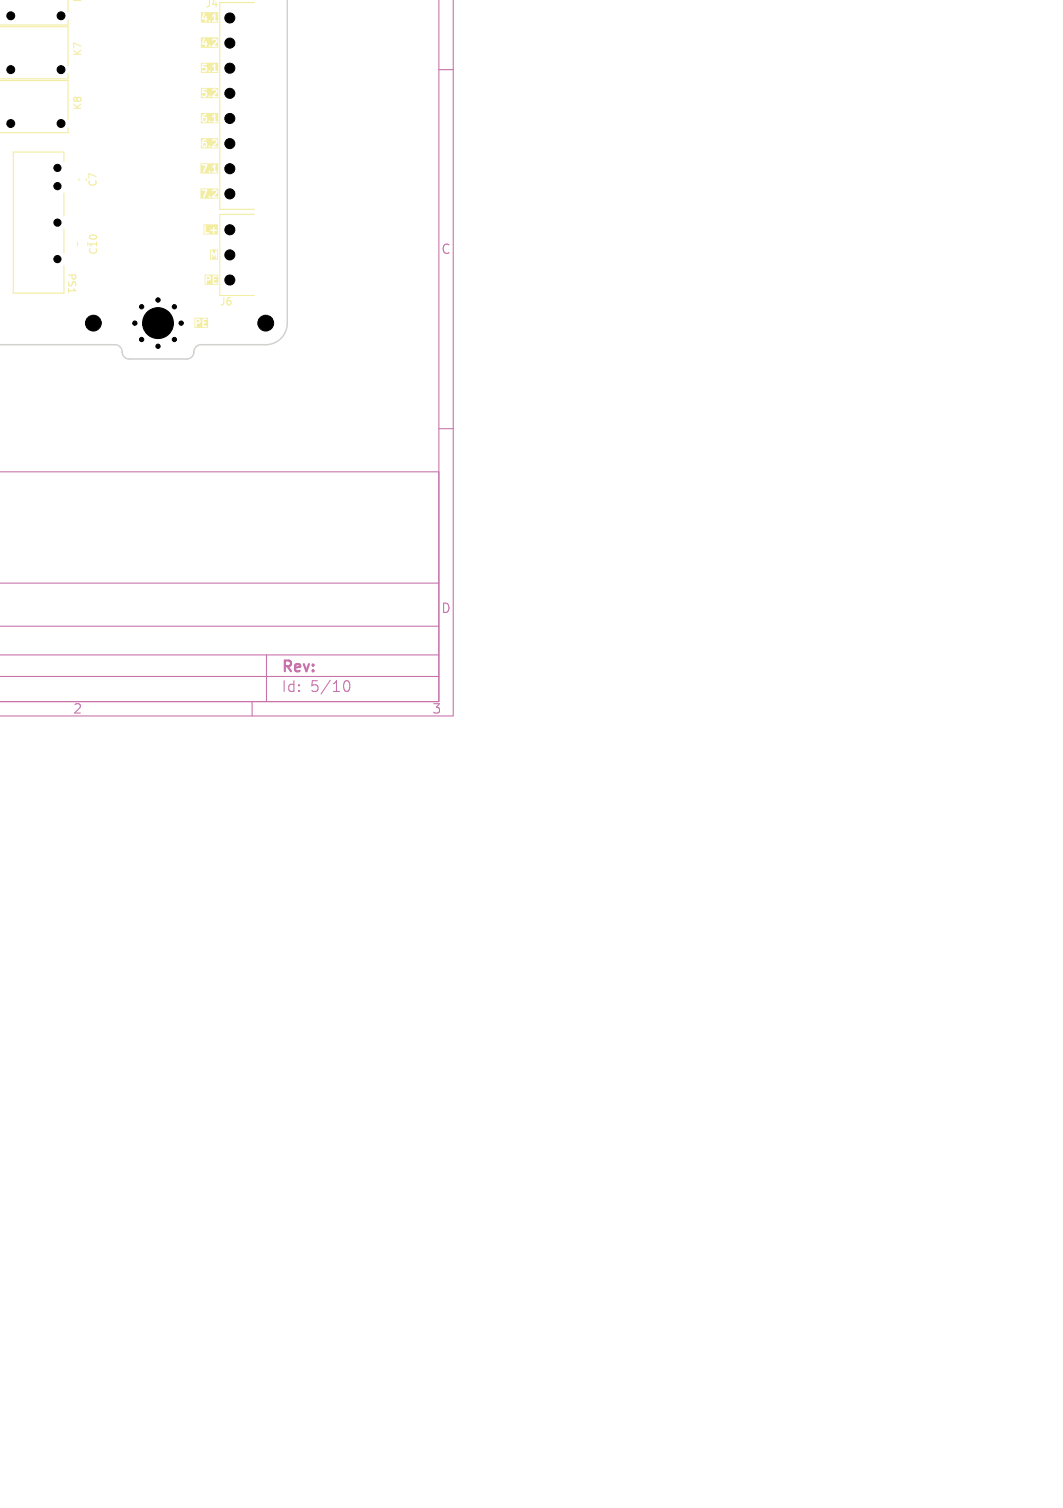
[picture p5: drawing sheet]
<svg xmlns="http://www.w3.org/2000/svg" width="148mm" height="210mm" viewBox="0 0 148 210" stroke-linecap="round" stroke-linejoin="round" font-family="sans-serif">
<defs><g id="words">
<g font-size="2.1" fill="#c872ab">
<text x="39.1" y="94">Rev:</text>
<text x="39.1" y="96.6">Id:</text>
<text x="43.2" y="96.6">5/10</text>
</g>
<g font-size="1.8" fill="#c872ab">
<text x="61.4" y="35.6">C</text>
<text x="61.4" y="85.6">D</text>
<text x="10.1" y="99.6">2</text>
<text x="60.1" y="99.6">3</text>
</g>
<g font-size="1.4" fill="#f2eda1">
<text x="11.5" y=".4" transform="rotate(-90 11.5 .4)">K6</text>
<text x="28.5" y="1.2">J4</text>
<text x="11.5" y="7.9" transform="rotate(-90 11.5 7.9)">K7</text>
<text x="11.5" y="15.4" transform="rotate(-90 11.5 15.4)">K8</text>
<text x="13.7" y="26.1" transform="rotate(-90 13.7 26.1)">C7</text>
<text x="13.7" y="35.6" transform="rotate(-90 13.7 35.6)">C10</text>
<text x="9.3" y="37.9" transform="rotate(90 9.3 37.9)">PS1</text>
<text x="30.5" y="42.7">J6</text>
</g>
</g></defs>
<path d="M61.1 0v97.7h-61.2h61.2v-32h-61.1M63.1 0v99.7h-63.1M61.1 9.7h2M61.1 59.7h2M0 94.2h61.1M0 91.2h61.1M0 87.2h61.1M0 81.2h61.1M35.1 97.7v2M37.1 91.2v6.5M47.8 95.4a.55 .55 0 0 1 .4-.6h.1a.94 .94 0 0 1 0 1.5h-.1a.55 .55 0 0 1-.4-.6" fill="none" stroke="#c872ab" stroke-width=".15"/>
<g fill="#f2eda1">
<path d="M27.9 26.2h2.5v1.5h-2.5v-1.3l.2 .2h.5l-.3 .8v.2l.2-.2h.5l.2 .2 .1-.2 .2 .2 .7-.1v-.1h-.4l.4-.5 .1-.2-.2-.3h-.4l-.2 .1v.1h.5l.1 .1-.6 .7h-.2l-.1-.1-.2 .1h-.5l.4-1h-.8h-.2z"/>
<path d="M28.3 31.2h2v1.5h-2v-1.2h.2v1v.1l.6-.1v-.1h-.4v-.3h.6v.1h.3l.1 .4 .1-.1v-.3l.4-.1-.1-.1h-.3v-.4l-.1 .1-.1 .3-.9 .1v-.7h-.2l-.2 .1z"/>
<path d="M27.9 22.7h2.5v1.5h-2.5v-1.3l.2 .2h.5l-.3 .8v.1l.2-.1h.5a.14 .14 0 0 0 .2 .1 .14 .14 0 0 0 .1-.1 .14 .14 0 0 0-.2-.1l-.1 .1h-.5l.3-.7h.7l.1 .1 .2-.1v.7h-.2l-.1 .1h.8l-.1-.1h-.2v-1h-.2l-.3 .3h-.7l.1-.3h-1z"/>
<path d="M29.3 34.7h1v1.5h-1v-1.2h.1v1h.2v-.6l.2 .4 .2-.4v.6l.1 .1 .1-.1v-1.1h-.2l-.2 .5-.3-.5-.2 .1z"/>
<path d="M28 1.7h2.4v1.5h-2.4v-.6l.2 .1h.4v.4l.2-.2h.2a.14 .14 0 0 0 .2 .1 .14 .14 0 0 0 .1-.1 .14 .14 0 0 0-.2-.1l-.1 .1h-.2v-.2l.1-.1-.1-.1-.1-.3h.8l.1 .1 .2-.1v.7h-.2l-.1 .1h.8l-.1-.1h-.2v-1h-.2l-.3 .3h-.9v.3h-.3l.2-.6-.1-.1-.3 .8h-.1z"/>
<path d="M28 12.2h2.4v1.5h-2.4v-.8l.2 .1 .1-.1 .3 .1v.3h-.5v.1l.2 .1 .7-.1 .2 .2 .1-.2 .2 .2h.7v-.2h-.4l.4-.5 .1-.3-.2-.2h-.4l-.2 .1 .1 .1h.4l.1 .1-.6 .7h-.2a.15 .15 0 0 0-.1-.1 .15 .15 0 0 0-.2 .1h-.2v-.4l-.1-.2-.4-.1v-.1h.4l.1-.2h-.6l-.1 .5h-.1z"/>
<path d="M28.3 16.5h.3v.3h-.3z"/>
<path d="M28 15.7h2.4v1.5h-2.4v-.8h.1v.5l.2 .1 .7-.1a.14 .14 0 0 0 .2 .1 .14 .14 0 0 0 .1-.1 .14 .14 0 0 0-.2-.1l-.1 .1h-.2v-.5l-.5-.2h1.2l.1 .1 .2-.1v.7h-.2l-.1 .1h.8l-.1-.1h-.2v-1h-.2l-.3 .3h-1.2l.1-.1 .4-.1-.1-.1h-.3l-.2 .1-.1 .4h-.1z"/>
<path d="M28 5.2h2.4v1.5h-2.4v-.6l.2 .1h.4v.4l.2-.2h.2l.2 .2 .1-.2 .2 .2h.7v-.2h-.4l.4-.5 .1-.2-.2-.3h-.4l-.2 .2h.5l.1 .1-.1 .1-.5 .6h-.2l-.1-.1-.2 .1h-.2v-.2l.1-.1-.1-.1-.1-.3h-.1v.3h-.3l.2-.7-.2 .1-.2 .7h-.1z"/>
<path d="M27.4 44.6h.3v.2l-.3 .1z"/>
<path d="M27.1 44.2h1.9v1.5h-1.9v-1.2h.1v1h.2v-.4h.3l.2-.2 .1-.3-.1-.1h.3v1l.6 .1 .1-.1-.1-.1h-.4v-.4l.3-.1-.1-.1h-.2v-.2l.4-.1v-.1l-.9 .1-.6-.1-.2 .1z"/>
<path d="M28 8.7h2.4v1.5h-2.4v-.8l.2 .1 .1-.1 .3 .1v.3h-.5l.2 .2 .3 .1 .2-.2h.2a.14 .14 0 0 0 .2 .1 .14 .14 0 0 0 .1-.1 .14 .14 0 0 0-.2-.1l-.1 .1h-.2v-.5l-.2-.2h-.3h1.2l.1 .1 .2-.1v.7h-.2l-.1 .1 .7 .1v-.2h-.2v-1h-.2l-.3 .3h-1.2v-.1h.4l.1-.2h-.6l-.1 .5h-.1z"/>
<path d="M28.8 38.6h.3v.2l-.3 .1z"/>
<path d="M28.5 38.2h1.9v1.5h-1.9v-1.2h.1v1h.2v-.4h.3l.2-.2 .1-.3-.1-.1h.3v1l.6 .1 .1-.1-.1-.1h-.4v-.4l.3-.1v-.1h-.3v-.2l.4-.1v-.1l-.9 .1-.6-.1-.2 .1z"/>
<path d="M28.3 20h.3v.3h-.3z"/>
<path d="M28 19.2h2.4v1.5h-2.4v-.8h.1v.5l.2 .1 .7-.1 .2 .2 .1-.2 .2 .2h.7v-.2h-.4l.4-.5 .1-.3-.2-.2h-.4l-.2 .1 .1 .1h.4l.1 .1-.6 .7h-.2a.15 .15 0 0 0-.1-.1 .15 .15 0 0 0-.2 .1h-.2v-.4l-.1-.2-.4-.1 .1-.1 .3-.1v-.1h-.4l-.2 .5h-.1z"/>
</g>
<path d="M35.4 .4h-4.8v28.8h4.8M8.9 22.5v-1.3h-7.1v19.6h7.1v-3.8M8.9 26.9v3.2M8.9 31.9v3.3M9.5 40.2v.6" fill="none" stroke="#f2eda1" stroke-width=".16"/>
<path d="M9.5 -.1v1.7M-.1 3.7h9.6v5.4M-.1 11.2h9.6v5.4M9.5 2.8v.7h-9.6M9.5 10.3v.7h-9.6M9.5 17.8v.7h-9.6M35.4 29.9h-4.8v11.3h4.8" fill="none" stroke="#f2eda1" stroke-width=".15"/>
<path d="M10.8 33.7v.6M11 24.9v.2M12 24.9v.2" fill="none" stroke="#f2eda1" stroke-width=".14"/>
<path d="M40 0v45a3 3 0 0 1-3 3h-9a1.09 1.09 0 0 0-1 1.3l-.4 .5-.5 .2h-8.1a1.09 1.09 0 0 1-1-1.3l-.4-.5-.6-.2h-16.1" fill="none" stroke="#d0d2cd" stroke-width=".2"/>
<g fill="#000" stroke="#000" stroke-width=".14">
<circle cx="1.5" cy="9.7" r=".55"/>
<circle cx="1.5" cy="17.2" r=".55"/>
<circle cx="1.5" cy="2.2" r=".55"/>
<circle cx="8.5" cy="9.7" r=".55"/>
<circle cx="8.5" cy="17.2" r=".55"/>
<circle cx="8.5" cy="2.2" r=".55"/>
<circle cx="32" cy="2.5" r=".7"/>
<circle cx="32" cy="9.5" r=".7"/>
<circle cx="32" cy="16.5" r=".7"/>
<circle cx="32" cy="6" r=".7"/>
<circle cx="32" cy="20" r=".7"/>
<circle cx="32" cy="13" r=".7"/>
<circle cx="8" cy="31" r=".5"/>
<circle cx="8" cy="25.9" r=".5"/>
<circle cx="8" cy="23.4" r=".5"/>
<circle cx="8" cy="36.1" r=".5"/>
<circle cx="32" cy="23.5" r=".7"/>
<circle cx="32" cy="35.5" r=".7"/>
<circle cx="32" cy="39" r=".7"/>
<circle cx="32" cy="27" r=".7"/>
<circle cx="32" cy="32" r=".7"/>
<circle cx="13" cy="45" r="1.1"/>
<circle cx="18.8" cy="45" r=".3"/>
<circle cx="19.7" cy="42.7" r=".3"/>
<circle cx="19.7" cy="47.3" r=".3"/>
<circle cx="22" cy="45" r="2.15"/>
<circle cx="22" cy="48.2" r=".3"/>
<circle cx="22" cy="41.8" r=".3"/>
<circle cx="24.3" cy="42.7" r=".3"/>
<circle cx="24.3" cy="47.3" r=".3"/>
<circle cx="25.2" cy="45" r=".3"/>
<circle cx="37" cy="45" r="1.1"/>
</g>
<use href="#words"/>
</svg>
